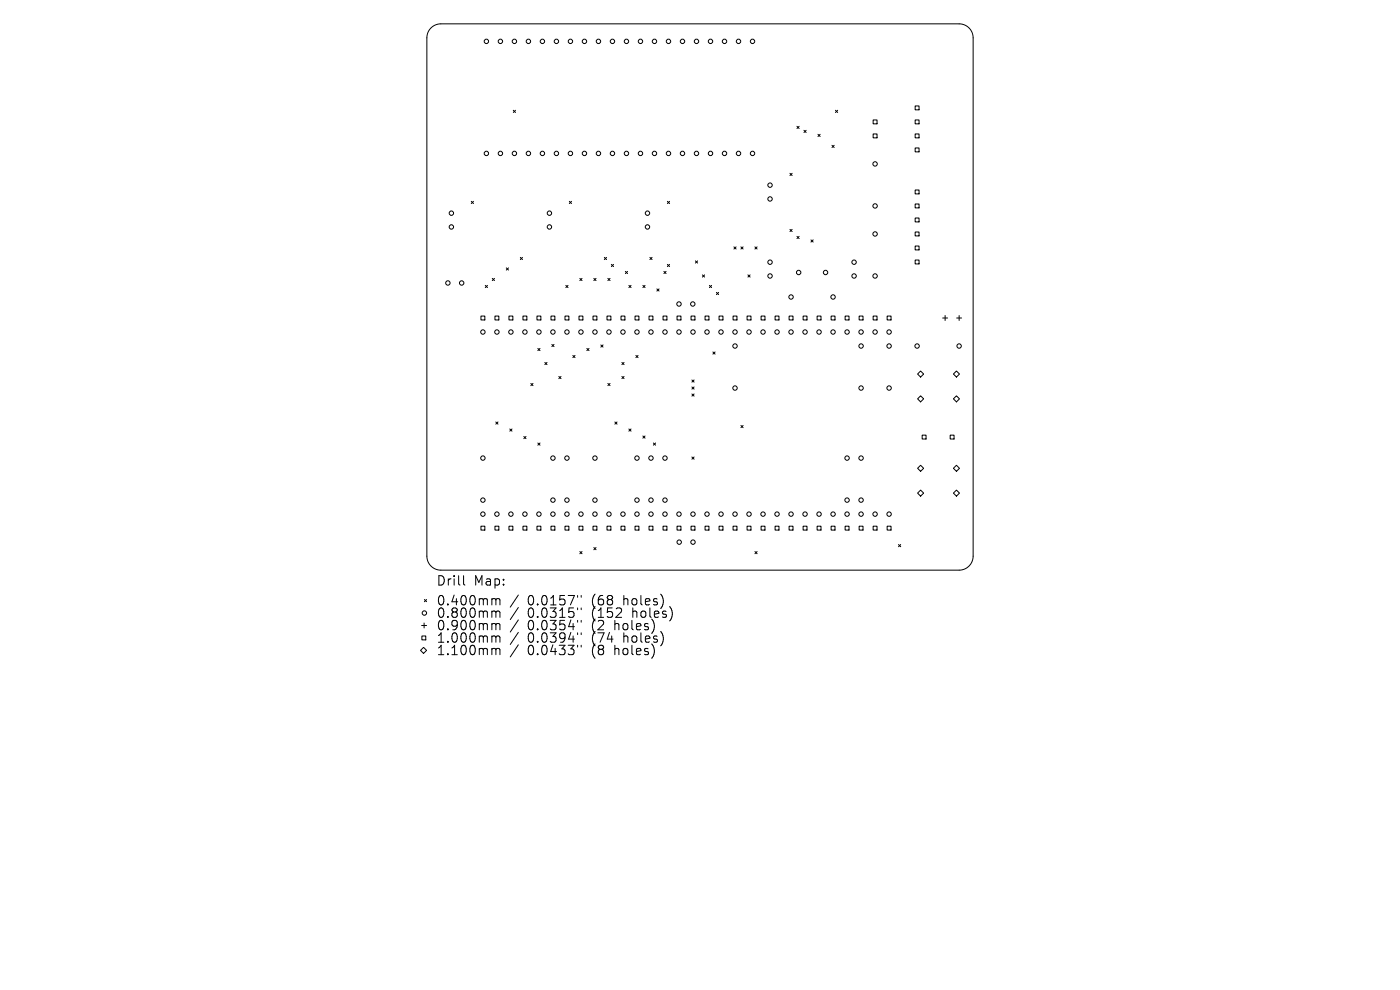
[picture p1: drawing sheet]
<svg xmlns="http://www.w3.org/2000/svg" width="297mm" height="210mm" viewBox="0 0 297 210" stroke-linecap="round" stroke-linejoin="round" font-family="sans-serif">
<defs><g id="words">
<g font-size="2.8">
<text x="92.5" y="124.5">Drill</text>
<text x="100.5" y="124.5">Map:</text>
<text x="92.5" y="128.7">0.400mm</text>
<text x="92.5" y="131.3">0.800mm</text>
<text x="111.9" y="128.7">0.0157&quot;</text>
<text x="111.9" y="131.3">0.0315&quot;</text>
<text x="125.7" y="128.7">(68</text>
<text x="125.7" y="131.3">(152</text>
<text x="132.5" y="128.7">holes)</text>
<text x="134.4" y="131.3">holes)</text>
<text x="92.5" y="134">0.900mm</text>
<text x="92.5" y="136.6">1.000mm</text>
<text x="111.9" y="134">0.0354&quot;</text>
<text x="111.9" y="136.6">0.0394&quot;</text>
<text x="125.7" y="134">(2</text>
<text x="125.7" y="136.6">(74</text>
<text x="130.6" y="134">holes)</text>
<text x="132.5" y="136.6">holes)</text>
<text x="92.5" y="139.3">1.100mm</text>
<text x="111.9" y="139.3">0.0433&quot;</text>
<text x="125.7" y="139.3">(8</text>
<text x="130.6" y="139.3">holes)</text>
</g>
</g></defs>
<g fill="none" stroke="#000" stroke-width=".21">
<path d="M91.4 5.9a2.97 2.97 0 0 1 2.1-.8h110a2.97 2.97 0 0 1 2.9 2.9v110a2.97 2.97 0 0 1-2.9 2.9h-110a2.97 2.97 0 0 1-2.9-2.9v-110a2.97 2.97 0 0 1 .8-2.1zM108.9 23.4l.5 .5M109.4 23.4l-.5 .5M167.6 36.8l.4 .4M168 36.8l-.4 .4M169.1 26.8l.4 .5M169.5 26.8l-.4 .5M170.6 27.6l.4 .5M171 27.6l-.4 .5M173.5 28.5l.5 .5M174 28.5l-.5 .5M176.5 30.8l.5 .5"/>
<path d="M177 30.8l-.5 .5M177.2 23.4l.5 .5M177.7 23.4l-.5 .5M185.2 25.4h.9v.9h-.9zM185.2 28.4h.9v.8h-.9zM194.1 22.5h.9v.8h-.9zM194.1 25.4h.9v.9h-.9zM194.1 28.4h.9v.8h-.9zM194.1 31.4h.9v.8h-.9zM100 42.7l.4 .5M100.4 42.7l-.4 .5M104.4 59.1l.5 .4"/>
<path d="M104.9 59.1l-.5 .4M107.4 56.8l.5 .5M107.9 56.8l-.5 .5M110.4 54.6l.4 .5M110.8 54.6l-.4 .5M120.8 42.7l.4 .5M121.2 42.7l-.4 .5M123 59.1l.5 .4M123.5 59.1l-.5 .4M126 59.1l.4 .4M126.4 59.1l-.4 .4M128.2 54.6l.5 .5"/>
<path d="M128.7 54.6l-.5 .5M129 59.1l.4 .4M129.4 59.1l-.4 .4M129.7 56.1l.5 .5M130.2 56.1l-.5 .5M132.7 57.6l.4 .4M133.1 57.6l-.4 .4M137.9 54.6l.4 .5M138.3 54.6l-.4 .5M140.8 57.6l.5 .4M141.3 57.6l-.5 .4M141.6 42.7l.4 .5"/>
<path d="M141.6 56.1l.4 .5M142 42.7l-.4 .5M142 56.1l-.4 .5M147.5 55.3l.5 .5M148 55.3l-.5 .5M149 58.3l.5 .5M149.5 58.3l-.5 .5M155.7 52.4l.5 .4M156.2 52.4l-.5 .4M157.2 52.4l.4 .4M157.6 52.4l-.4 .4M158.7 58.3l.4 .5"/>
<path d="M159.1 58.3l-.4 .5M160.2 52.4l.4 .4M160.6 52.4l-.4 .4M167.6 48.7l.4 .4M168 48.7l-.4 .4M169.1 50.1l.4 .5M169.5 50.1l-.4 .5M172 50.9l.5 .5M172.5 50.9l-.5 .5M194.1 40.3h.9v.8h-.9zM194.1 43.3h.9v.8h-.9zM194.1 46.2h.9v.9h-.9z"/>
<path d="M194.1 49.2h.9v.8h-.9zM194.1 52.2h.9v.8h-.9zM194.1 55.2h.9v.8h-.9zM102 67h.9v.9h-.9zM103 60.5l.4 .5M103.4 60.5l-.4 .5M105 67h.8v.9h-.8zM108 67h.8v.9h-.8zM110.9 67h.9v.9h-.9zM113.9 67h.8v.9h-.8zM114.1 73.9l.5 .5M114.6 73.9l-.5 .5"/>
<path d="M115.6 76.9l.4 .5M116 76.9l-.4 .5M116.9 67h.8v.9h-.8zM117.1 73.1l.4 .4M117.5 73.1l-.4 .4M118.6 79.9l.4 .4M119 79.9l-.4 .4M119.9 67h.8v.9h-.8zM120 60.5l.5 .5M120.5 60.5l-.5 .5M121.5 75.4l.5 .5M122 75.4l-.5 .5"/>
<path d="M122.8 67h.9v.9h-.9zM124.5 73.9l.5 .5M125 73.9l-.5 .5M125.8 67h.8v.9h-.8zM127.5 73.2l.4 .4M127.9 73.2l-.4 .4M128.8 67h.8v.9h-.8zM131.7 67h.9v.9h-.9zM131.9 76.9l.5 .5M131.9 79.9l.5 .4M132.4 76.9l-.5 .5M132.4 79.9l-.5 .4"/>
<path d="M133.4 60.5l.5 .5M133.9 60.5l-.5 .5M134.7 67h.8v.9h-.8zM134.9 75.4l.5 .5M135.4 75.4l-.5 .5M136.4 60.5l.4 .5M136.8 60.5l-.4 .5M137.7 67h.8v.9h-.8zM139.4 61.3l.4 .5M139.8 61.3l-.4 .5M140.7 67h.8v.9h-.8zM143.6 67h.9v.9h-.9z"/>
<path d="M146.6 67h.8v.9h-.8zM149.6 67h.8v.9h-.8zM150.5 60.5l.5 .5M151 60.5l-.5 .5M151.2 74.7l.5 .4M151.7 74.7l-.5 .4M152 62l.4 .5M152.4 62l-.4 .5M152.5 67h.9v.9h-.9zM155.5 67h.8v.9h-.8zM158.5 67h.8v.9h-.8zM161.5 67h.8v.9h-.8z"/>
<path d="M164.4 67h.9v.9h-.9zM167.4 67h.8v.9h-.8zM170.4 67h.8v.9h-.8zM173.3 67h.9v.9h-.9zM176.3 67h.8v.9h-.8zM179.3 67h.8v.9h-.8zM182.3 67h.8v.9h-.8zM185.2 67h.9v.9h-.9zM188.2 67h.8v.9h-.8zM194.7 79.3l.6-.6 .6 .6-.6 .7zM200 67.5h1M200.5 66.9v1.1"/>
<path d="M202.3 79.3l.6-.6 .6 .6-.6 .7zM202.9 67.5h1.1M203.5 66.9v1.1M105.2 89.5l.4 .5M105.6 89.5l-.4 .5M108.2 91l.4 .5M108.6 91l-.4 .5M111.1 92.6l.5 .5M111.6 92.6l-.5 .5M112.6 81.3l.5 .5M113.1 81.3l-.5 .5M114.1 94l.5 .4"/>
<path d="M114.6 94l-.5 .4M129 81.3l.4 .5M129.4 81.3l-.4 .5M130.4 89.5l.5 .5M130.9 89.5l-.5 .5M133.4 91l.5 .5M133.9 91l-.5 .5M136.4 92.5l.4 .5M136.8 92.5l-.4 .5M138.6 94l.5 .4M139.1 94l-.5 .4M146.8 80.6l.4 .5"/>
<path d="M146.8 82.1l.4 .5M146.8 83.6l.4 .4M146.8 96.9l.4 .5M147.2 82.1l-.4 .5M147.2 80.6l-.4 .5M147.2 83.6l-.4 .4M147.2 96.9l-.4 .5M157.2 90.3l.4 .4M157.6 90.3l-.4 .4M194.7 84.6l.6-.6 .6 .6-.6 .7zM194.7 99.3l.6-.6 .6 .6-.6 .7zM195.6 92.3h.9v.8h-.9z"/>
<path d="M201.6 92.3h.8v.8h-.8zM202.3 84.6l.6-.6 .6 .6-.6 .7zM202.3 99.3l.6-.6 .6 .6-.6 .7zM102 111.6h.9v.8h-.9zM105 111.6h.8v.8h-.8zM108 111.6h.8v.8h-.8zM110.9 111.6h.9v.8h-.9zM113.9 111.6h.8v.8h-.8zM116.9 111.6h.8v.8h-.8zM119.9 111.6h.8v.8h-.8zM122.8 111.6h.9v.8h-.9zM123 117l.5 .5"/>
<path d="M123.5 117l-.5 .5M125.8 111.6h.8v.8h-.8zM126 116.1l.4 .5M126.4 116.1l-.4 .5M128.8 111.6h.8v.8h-.8zM131.7 111.6h.9v.8h-.9zM134.7 111.6h.8v.8h-.8zM137.7 111.6h.8v.8h-.8zM140.7 111.6h.8v.8h-.8zM143.6 111.6h.9v.8h-.9zM146.6 111.6h.8v.8h-.8zM149.6 111.6h.8v.8h-.8z"/>
<path d="M152.5 111.6h.9v.8h-.9zM155.5 111.6h.8v.8h-.8zM158.5 111.6h.8v.8h-.8zM160.2 117l.4 .5M160.6 117l-.4 .5M161.5 111.6h.8v.8h-.8zM164.4 111.6h.9v.8h-.9zM167.4 111.6h.8v.8h-.8zM170.4 111.6h.8v.8h-.8zM173.3 111.6h.9v.8h-.9zM176.3 111.6h.8v.8h-.8zM179.3 111.6h.8v.8h-.8z"/>
<path d="M182.3 111.6h.8v.8h-.8zM185.2 111.6h.9v.8h-.9zM188.2 111.6h.8v.8h-.8zM190.6 115.5l.5 .5M191.1 115.5l-.5 .5M194.7 104.6l.6-.6 .6 .6-.6 .6zM202.3 104.6l.6-.6 .6 .6-.6 .6zM89.4 132.7h1.1M89.5 134.9h.8v.8h-.8zM89.9 137.3l.6 .7-.6 .6-.7-.6zM90 132.2v1M90 127.2l.5 .4"/>
<path d="M90.5 127.2l-.5 .4M98.3 122.1v1.7l.3 .3M104.6 127l.5 .1 .1 .2M104.6 129.6h.3l.3 .3M104.6 132.3h.3l.3 .3M104.6 134.9h.3l.3 .3M104.6 137.5l.5 .1 .1 .2M105.2 127.3l.3-.3 .5 .1 .1 1.2M105.2 127.3v1M105.2 129.9v1.1M105.2 132.6v1M105.2 135.2v1"/>
<path d="M105.2 137.8v1.1M105.2 129.9l.3-.3 .5 .1 .1 1.3M105.2 132.6l.3-.3 .5 .1 .1 1.2M105.2 135.2l.3-.3 .5 .1 .1 1.2M105.2 137.8l.3-.3 .5 .1 .1 1.3M110 126.2l-1.8 2.6M110 128.9l-1.8 2.5M110 131.5l-1.8 2.6M110 134.1l-1.8 2.6M110 136.8l-1.8 2.6M122.5 126.3v.4M122.5 129v.3"/>
<path d="M122.5 131.6v.4M122.5 134.2v.4M122.5 136.9v.4M123.3 126.3v.4M123.3 129v.3M123.3 131.6v.4M123.3 134.2v.4M123.3 136.9v.4"/>
<circle cx="103.2" cy="8.8" r=".47"/>
<circle cx="106.2" cy="8.8" r=".47"/>
<circle cx="109.1" cy="8.8" r=".47"/>
<circle cx="112.1" cy="8.8" r=".47"/>
<circle cx="115.1" cy="8.8" r=".47"/>
<circle cx="118" cy="8.8" r=".47"/>
<circle cx="121" cy="8.8" r=".47"/>
<circle cx="124" cy="8.8" r=".47"/>
<circle cx="127" cy="8.8" r=".47"/>
<circle cx="129.9" cy="8.8" r=".47"/>
<circle cx="132.9" cy="8.8" r=".47"/>
<circle cx="135.9" cy="8.8" r=".47"/>
<circle cx="138.8" cy="8.8" r=".47"/>
<circle cx="141.8" cy="8.8" r=".47"/>
<circle cx="144.8" cy="8.8" r=".47"/>
<circle cx="147.8" cy="8.8" r=".47"/>
<circle cx="150.7" cy="8.8" r=".47"/>
<circle cx="153.7" cy="8.8" r=".47"/>
<circle cx="156.7" cy="8.8" r=".47"/>
<circle cx="159.6" cy="8.8" r=".47"/>
<circle cx="103.2" cy="32.5" r=".47"/>
<circle cx="106.2" cy="32.5" r=".47"/>
<circle cx="109.1" cy="32.5" r=".47"/>
<circle cx="112.1" cy="32.5" r=".47"/>
<circle cx="115.1" cy="32.5" r=".47"/>
<circle cx="118" cy="32.5" r=".47"/>
<circle cx="121" cy="32.5" r=".47"/>
<circle cx="124" cy="32.5" r=".47"/>
<circle cx="127" cy="32.5" r=".47"/>
<circle cx="129.9" cy="32.5" r=".47"/>
<circle cx="132.9" cy="32.5" r=".47"/>
<circle cx="135.9" cy="32.5" r=".47"/>
<circle cx="138.8" cy="32.5" r=".47"/>
<circle cx="141.8" cy="32.5" r=".47"/>
<circle cx="144.8" cy="32.5" r=".47"/>
<circle cx="147.8" cy="32.5" r=".47"/>
<circle cx="150.7" cy="32.5" r=".47"/>
<circle cx="153.7" cy="32.5" r=".47"/>
<circle cx="156.7" cy="32.5" r=".47"/>
<circle cx="159.6" cy="32.5" r=".47"/>
<circle cx="163.4" cy="39.3" r=".47"/>
<circle cx="185.6" cy="34.8" r=".47"/>
<circle cx="95.8" cy="45.2" r=".47"/>
<circle cx="95.8" cy="48.1" r=".47"/>
<circle cx="116.6" cy="45.2" r=".47"/>
<circle cx="116.6" cy="48.1" r=".47"/>
<circle cx="137.4" cy="45.2" r=".47"/>
<circle cx="137.4" cy="48.1" r=".47"/>
<circle cx="163.4" cy="42.2" r=".47"/>
<circle cx="163.4" cy="58.5" r=".47"/>
<circle cx="163.4" cy="55.6" r=".47"/>
<circle cx="169.4" cy="57.8" r=".47"/>
<circle cx="175.1" cy="57.8" r=".47"/>
<circle cx="181.2" cy="58.5" r=".47"/>
<circle cx="181.2" cy="55.6" r=".47"/>
<circle cx="185.6" cy="49.6" r=".47"/>
<circle cx="185.6" cy="58.5" r=".47"/>
<circle cx="185.6" cy="43.7" r=".47"/>
<circle cx="95" cy="60" r=".47"/>
<circle cx="97.9" cy="60" r=".47"/>
<circle cx="102.4" cy="70.4" r=".47"/>
<circle cx="105.4" cy="70.4" r=".47"/>
<circle cx="108.4" cy="70.4" r=".47"/>
<circle cx="111.4" cy="70.4" r=".47"/>
<circle cx="114.3" cy="70.4" r=".47"/>
<circle cx="117.3" cy="70.4" r=".47"/>
<circle cx="120.3" cy="70.4" r=".47"/>
<circle cx="123.2" cy="70.4" r=".47"/>
<circle cx="126.2" cy="70.4" r=".47"/>
<circle cx="129.2" cy="70.4" r=".47"/>
<circle cx="132.2" cy="70.4" r=".47"/>
<circle cx="135.1" cy="70.4" r=".47"/>
<circle cx="138.1" cy="70.4" r=".47"/>
<circle cx="141.1" cy="70.4" r=".47"/>
<circle cx="144" cy="64.5" r=".47"/>
<circle cx="144" cy="70.4" r=".47"/>
<circle cx="147" cy="64.5" r=".47"/>
<circle cx="147" cy="70.4" r=".47"/>
<circle cx="150" cy="70.4" r=".47"/>
<circle cx="153" cy="70.4" r=".47"/>
<circle cx="155.9" cy="70.4" r=".47"/>
<circle cx="155.9" cy="73.4" r=".47"/>
<circle cx="158.9" cy="70.4" r=".47"/>
<circle cx="161.9" cy="70.4" r=".47"/>
<circle cx="164.8" cy="70.4" r=".47"/>
<circle cx="167.8" cy="63" r=".47"/>
<circle cx="167.8" cy="70.4" r=".47"/>
<circle cx="170.8" cy="70.4" r=".47"/>
<circle cx="173.8" cy="70.4" r=".47"/>
<circle cx="176.7" cy="63" r=".47"/>
<circle cx="176.7" cy="70.4" r=".47"/>
<circle cx="179.7" cy="70.4" r=".47"/>
<circle cx="182.7" cy="73.4" r=".47"/>
<circle cx="182.7" cy="70.4" r=".47"/>
<circle cx="185.6" cy="70.4" r=".47"/>
<circle cx="188.6" cy="73.4" r=".47"/>
<circle cx="188.6" cy="70.4" r=".47"/>
<circle cx="194.6" cy="73.4" r=".47"/>
<circle cx="203.5" cy="73.4" r=".47"/>
<circle cx="102.4" cy="97.2" r=".47"/>
<circle cx="117.3" cy="97.2" r=".47"/>
<circle cx="120.3" cy="97.2" r=".47"/>
<circle cx="126.2" cy="97.2" r=".47"/>
<circle cx="135.1" cy="97.2" r=".47"/>
<circle cx="138.1" cy="97.2" r=".47"/>
<circle cx="141.1" cy="97.2" r=".47"/>
<circle cx="155.9" cy="82.3" r=".47"/>
<circle cx="179.7" cy="97.2" r=".47"/>
<circle cx="182.7" cy="97.2" r=".47"/>
<circle cx="182.7" cy="82.3" r=".47"/>
<circle cx="188.6" cy="82.3" r=".47"/>
<circle cx="102.4" cy="109.1" r=".47"/>
<circle cx="102.4" cy="106.1" r=".47"/>
<circle cx="105.4" cy="109.1" r=".47"/>
<circle cx="108.4" cy="109.1" r=".47"/>
<circle cx="111.4" cy="109.1" r=".47"/>
<circle cx="114.3" cy="109.1" r=".47"/>
<circle cx="117.3" cy="109.1" r=".47"/>
<circle cx="117.3" cy="106.1" r=".47"/>
<circle cx="120.3" cy="109.1" r=".47"/>
<circle cx="120.3" cy="106.1" r=".47"/>
<circle cx="123.2" cy="109.1" r=".47"/>
<circle cx="126.2" cy="109.1" r=".47"/>
<circle cx="126.2" cy="106.1" r=".47"/>
<circle cx="129.2" cy="109.1" r=".47"/>
<circle cx="132.2" cy="109.1" r=".47"/>
<circle cx="135.1" cy="109.1" r=".47"/>
<circle cx="135.1" cy="106.1" r=".47"/>
<circle cx="138.1" cy="109.1" r=".47"/>
<circle cx="138.1" cy="106.1" r=".47"/>
<circle cx="141.1" cy="109.1" r=".47"/>
<circle cx="141.1" cy="106.1" r=".47"/>
<circle cx="144" cy="109.1" r=".47"/>
<circle cx="144.1" cy="115" r=".47"/>
<circle cx="147" cy="109.1" r=".47"/>
<circle cx="147" cy="115" r=".47"/>
<circle cx="150" cy="109.1" r=".47"/>
<circle cx="153" cy="109.1" r=".47"/>
<circle cx="155.9" cy="109.1" r=".47"/>
<circle cx="158.9" cy="109.1" r=".47"/>
<circle cx="161.9" cy="109.1" r=".47"/>
<circle cx="164.8" cy="109.1" r=".47"/>
<circle cx="167.8" cy="109.1" r=".47"/>
<circle cx="170.8" cy="109.1" r=".47"/>
<circle cx="173.8" cy="109.1" r=".47"/>
<circle cx="176.7" cy="109.1" r=".47"/>
<circle cx="179.7" cy="109.1" r=".47"/>
<circle cx="179.7" cy="106.1" r=".47"/>
<circle cx="182.7" cy="109.1" r=".47"/>
<circle cx="182.7" cy="106.1" r=".47"/>
<circle cx="185.6" cy="109.1" r=".47"/>
<circle cx="188.6" cy="109.1" r=".47"/>
<circle cx="90" cy="130" r=".47"/>
</g>
<use href="#words"/>
</svg>
